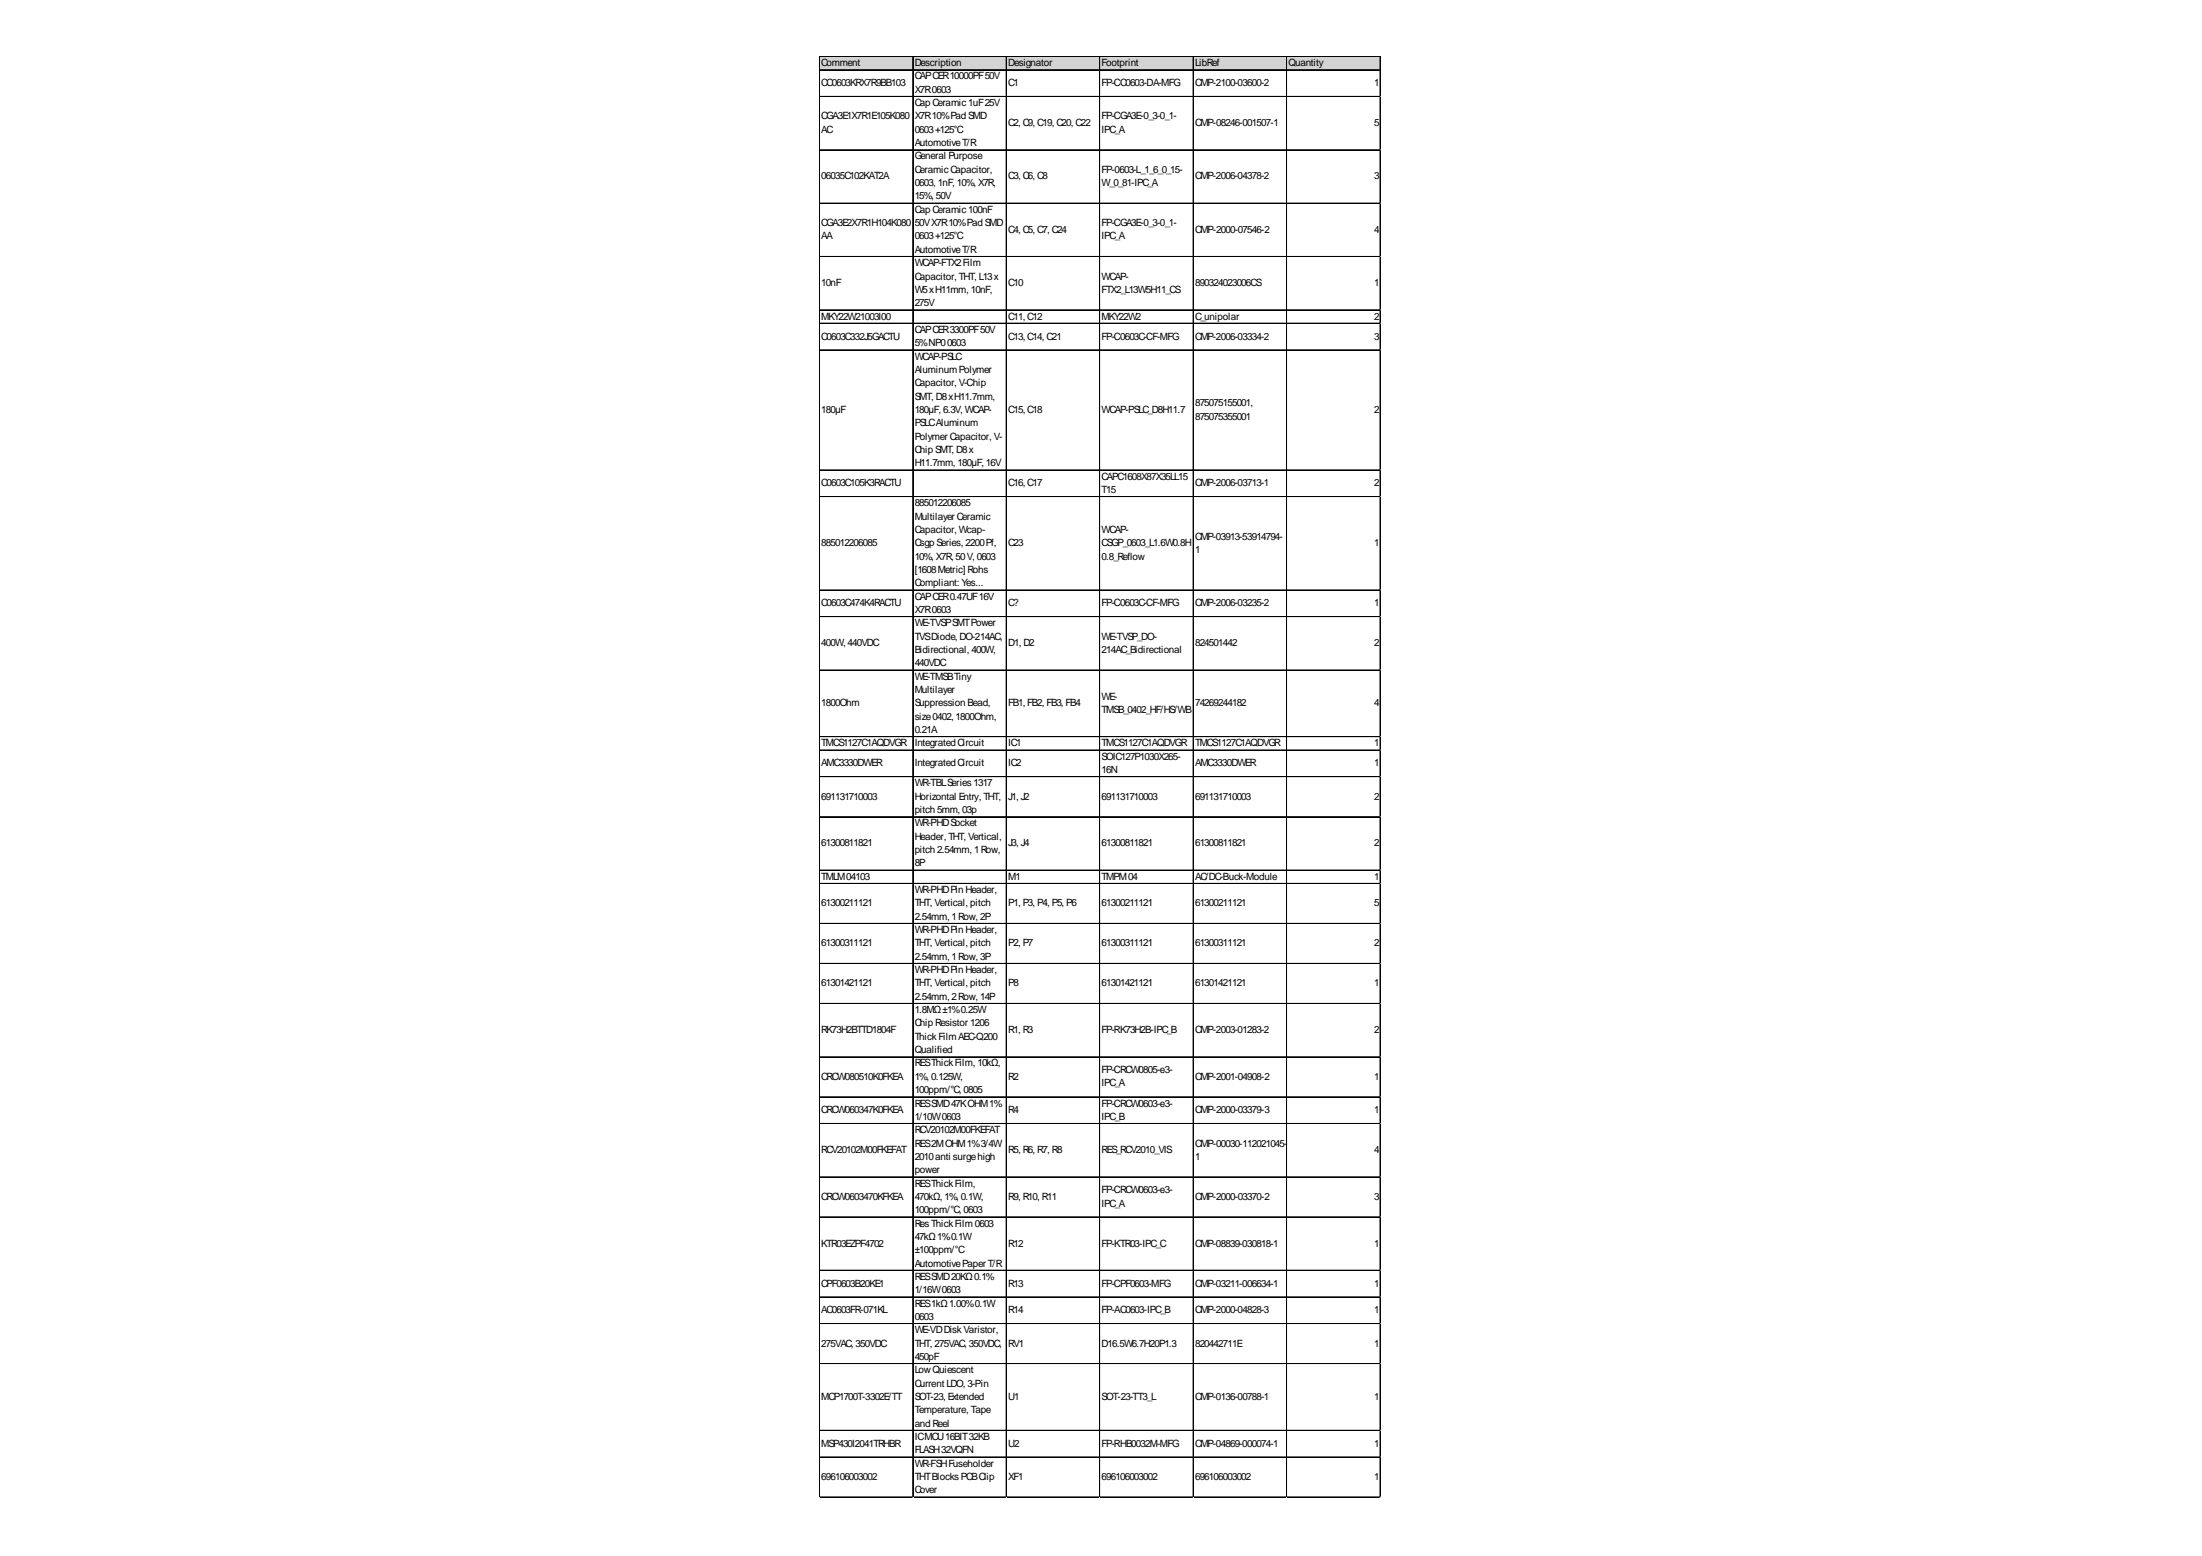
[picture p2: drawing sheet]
<svg xmlns="http://www.w3.org/2000/svg" width="297mm" height="210mm" viewBox="0 0 297 210" stroke-linecap="round" stroke-linejoin="round" font-family="sans-serif">
<defs><g id="words">
<g font-size="1.3">
<text x="110.8" y="8.9">Comment</text>
<text x="110.8" y="11.6">CC0603KRX7R9BB103</text>
<text x="123.4" y="8.9">Description</text>
<text x="123.4" y="10.7">CAPCER10000PF50V</text>
<text x="136" y="8.9">Designator</text>
<text x="136" y="11.6">C1</text>
<text x="148.6" y="8.9">Footprint</text>
<text x="148.6" y="11.6">FP-CC0603-DA-MFG</text>
<text x="161.2" y="8.9">LibRef</text>
<text x="161.2" y="11.6">CMP-2100-03600-2</text>
<text x="173.8" y="8.9">Quantity</text>
<text x="185.3" y="11.6">1</text>
<text x="110.8" y="16.1">CGA3E1X7R1E105K080</text>
<text x="110.8" y="17.9">AC</text>
<text x="123.4" y="12.5">X7R0603</text>
<text x="123.4" y="14.3">Cap Ceramic1uF25V</text>
<text x="123.4" y="16.1">X7R10%Pad SMD</text>
<text x="123.4" y="17.9">0603+125°C</text>
<text x="136" y="17">C2, C9, C19, C20, C22</text>
<text x="148.6" y="16.1">FP-CGA3E-0_3-0_1-</text>
<text x="148.6" y="17.9">IPC_A</text>
<text x="161.2" y="17">CMP-08246-001507-1</text>
<text x="185.3" y="17">5</text>
<text x="123.4" y="19.7">AutomotiveT/R</text>
<text x="123.4" y="21.5">General Purpose</text>
<text x="123.4" y="23.3">CeramicCapacitor,</text>
<text x="148.6" y="23.3">FP-0603-L_1_6_0_15-</text>
<text x="110.8" y="24.2">06035C102KAT2A</text>
<text x="123.4" y="25.1">0603, 1nF, 10%, X7R,</text>
<text x="123.4" y="26.9">15%, 50V</text>
<text x="123.4" y="28.7">Cap Ceramic100nF</text>
<text x="136" y="24.2">C3, C6, C8</text>
<text x="148.6" y="25.1">W_0_81-IPC_A</text>
<text x="161.2" y="24.2">CMP-2006-04378-2</text>
<text x="185.3" y="24.2">3</text>
<text x="110.8" y="30.5">CGA3E2X7R1H104K080</text>
<text x="110.8" y="32.3">AA</text>
<text x="123.4" y="30.5">50VX7R10%Pad SMD</text>
<text x="123.4" y="32.3">0603+125°C</text>
<text x="123.4" y="34.1">AutomotiveT/R</text>
<text x="123.4" y="35.9">WCAP-FTX2Film</text>
<text x="136" y="31.4">C4, C5, C7, C24</text>
<text x="148.6" y="30.5">FP-CGA3E-0_3-0_1-</text>
<text x="148.6" y="32.3">IPC_A</text>
<text x="161.2" y="31.4">CMP-2000-07546-2</text>
<text x="185.3" y="31.4">4</text>
<text x="110.8" y="38.6">10nF</text>
<text x="123.4" y="37.7">Capacitor, THT, L13x</text>
<text x="123.4" y="39.5">W5xH11mm, 10nF,</text>
<text x="123.4" y="41.3">275V</text>
<text x="136" y="38.6">C10</text>
<text x="148.6" y="37.7">WCAP-</text>
<text x="148.6" y="39.5">FTX2_L13W5H11_CS</text>
<text x="161.2" y="38.6">890324023006CS</text>
<text x="185.3" y="38.6">1</text>
<text x="110.8" y="43.1">MKY22W21003I00</text>
<text x="110.8" y="45.8">C0603C332J5GACTU</text>
<text x="123.4" y="44.9">CAPCER3300PF50V</text>
<text x="123.4" y="46.7">5%NP00603</text>
<text x="136" y="43.1">C11, C12</text>
<text x="136" y="45.8">C13, C14, C21</text>
<text x="148.6" y="43.1">MKY22W2</text>
<text x="148.6" y="45.8">FP-C0603C-CF-MFG</text>
<text x="161.2" y="43.1">C_unipolar</text>
<text x="161.2" y="45.8">CMP-2006-03334-2</text>
<text x="185.3" y="43.1">2</text>
<text x="185.3" y="45.8">3</text>
<text x="123.4" y="48.5">WCAP-PSLC</text>
<text x="123.4" y="50.3">AluminumPolymer</text>
<text x="123.4" y="52.1">Capacitor, V-Chip</text>
<text x="123.4" y="53.9">SMT, D8xH11.7mm,</text>
<text x="110.8" y="55.7">180µF</text>
<text x="123.4" y="55.7">180µF, 6.3V, WCAP-</text>
<text x="123.4" y="57.5">PSLCAluminum</text>
<text x="123.4" y="59.3">Polymer Capacitor, V-</text>
<text x="136" y="55.7">C15, C18</text>
<text x="148.6" y="55.7">WCAP-PSLC_D8H11.7</text>
<text x="161.2" y="54.8">875075155001,</text>
<text x="161.2" y="56.6">875075355001</text>
<text x="185.3" y="55.7">2</text>
<text x="110.8" y="65.6">C0603C105K3RACTU</text>
<text x="123.4" y="61.1">Chip SMT, D8x</text>
<text x="123.4" y="62.9">H11.7mm, 180µF, 16V</text>
<text x="136" y="65.6">C16, C17</text>
<text x="148.6" y="64.7">CAPC1608X87X35LL15</text>
<text x="161.2" y="65.6">CMP-2006-03713-1</text>
<text x="185.3" y="65.6">2</text>
<text x="123.4" y="68.3">885012206085</text>
<text x="123.4" y="70.1">Multilayer Ceramic</text>
<text x="123.4" y="71.9">Capacitor, Wcap-</text>
<text x="148.6" y="66.5">T15</text>
<text x="148.6" y="71.9">WCAP-</text>
<text x="110.8" y="73.7">885012206085</text>
<text x="123.4" y="73.7">Csgp Series, 2200Pf,</text>
<text x="123.4" y="75.5">10%, X7R, 50V, 0603</text>
<text x="123.4" y="77.3">[1608Metric] Rohs</text>
<text x="136" y="73.7">C23</text>
<text x="148.6" y="73.7">CSGP_0603_L1.6W0.8H</text>
<text x="148.6" y="75.5">0.8_Reflow</text>
<text x="161.2" y="72.8">CMP-03913-53914794-</text>
<text x="161.2" y="74.6">1</text>
<text x="185.3" y="73.7">1</text>
<text x="110.8" y="81.8">C0603C474K4RACTU</text>
<text x="123.4" y="79.1">Compliant: Yes...</text>
<text x="123.4" y="80.9">CAPCER0.47UF16V</text>
<text x="123.4" y="82.7">X7R0603</text>
<text x="136" y="81.8">C?</text>
<text x="148.6" y="81.8">FP-C0603C-CF-MFG</text>
<text x="161.2" y="81.8">CMP-2006-03235-2</text>
<text x="185.3" y="81.8">1</text>
<text x="110.8" y="87.2">400W, 440VDC</text>
<text x="123.4" y="84.5">WE-TVSPSMTPower</text>
<text x="123.4" y="86.3">TVSDiode, DO-214AC,</text>
<text x="123.4" y="88.1">Bidirectional, 400W,</text>
<text x="123.4" y="89.9">440VDC</text>
<text x="136" y="87.2">D1, D2</text>
<text x="148.6" y="86.3">WE-TVSP_DO-</text>
<text x="148.6" y="88.1">214AC_Bidirectional</text>
<text x="161.2" y="87.2">824501442</text>
<text x="185.3" y="87.2">2</text>
<text x="110.8" y="95.3">1800Ohm</text>
<text x="123.4" y="91.7">WE-TMSBTiny</text>
<text x="123.4" y="93.5">Multilayer</text>
<text x="123.4" y="95.3">Suppression Bead,</text>
<text x="136" y="95.3">FB1, FB2, FB3, FB4</text>
<text x="148.6" y="94.4">WE-</text>
<text x="161.2" y="95.3">74269244182</text>
<text x="185.3" y="95.3">4</text>
<text x="110.8" y="100.7">TMCS1127C1AQDVGR</text>
<text x="123.4" y="97.1">size0402, 1800Ohm,</text>
<text x="123.4" y="98.9">0.21A</text>
<text x="123.4" y="100.7">Integrated Circuit</text>
<text x="136" y="100.7">IC1</text>
<text x="148.6" y="96.2">TMSB_0402_HF/HS/WB</text>
<text x="148.6" y="100.7">TMCS1127C1AQDVGR</text>
<text x="161.2" y="100.7">TMCS1127C1AQDVGR</text>
<text x="185.3" y="100.7">1</text>
<text x="110.8" y="103.4">AMC3330DWER</text>
<text x="110.8" y="107.9">691131710003</text>
<text x="123.4" y="103.4">Integrated Circuit</text>
<text x="123.4" y="106.1">WR-TBLSeries1317</text>
<text x="123.4" y="107.9">Horizontal Entry, THT,</text>
<text x="136" y="103.4">IC2</text>
<text x="136" y="107.9">J1, J2</text>
<text x="148.6" y="102.5">SOIC127P1030X265-</text>
<text x="148.6" y="104.3">16N</text>
<text x="148.6" y="107.9">691131710003</text>
<text x="161.2" y="103.4">AMC3330DWER</text>
<text x="161.2" y="107.9">691131710003</text>
<text x="185.3" y="103.4">1</text>
<text x="185.3" y="107.9">2</text>
<text x="123.4" y="109.7">pitch 5mm, 03p</text>
<text x="123.4" y="111.5">WR-PHDSocket</text>
<text x="123.4" y="113.3">Header, THT, Vertical,</text>
<text x="110.8" y="114.2">61300811821</text>
<text x="110.8" y="118.7">TMLM04103</text>
<text x="123.4" y="115.1">pitch 2.54mm, 1Row,</text>
<text x="123.4" y="116.9">8P</text>
<text x="136" y="114.2">J3, J4</text>
<text x="136" y="118.7">M1</text>
<text x="148.6" y="114.2">61300811821</text>
<text x="148.6" y="118.7">TMPM04</text>
<text x="161.2" y="114.2">61300811821</text>
<text x="161.2" y="118.7">AC/DC-Buck-Module</text>
<text x="185.3" y="114.2">2</text>
<text x="185.3" y="118.7">1</text>
<text x="110.8" y="122.3">61300211121</text>
<text x="123.4" y="120.5">WR-PHDPin Header,</text>
<text x="123.4" y="122.3">THT, Vertical, pitch</text>
<text x="123.4" y="124.1">2.54mm, 1Row, 2P</text>
<text x="123.4" y="125.9">WR-PHDPin Header,</text>
<text x="136" y="122.3">P1, P3, P4, P5, P6</text>
<text x="148.6" y="122.3">61300211121</text>
<text x="161.2" y="122.3">61300211121</text>
<text x="185.3" y="122.3">5</text>
<text x="110.8" y="127.7">61300311121</text>
<text x="123.4" y="127.7">THT, Vertical, pitch</text>
<text x="123.4" y="129.5">2.54mm, 1Row, 3P</text>
<text x="123.4" y="131.3">WR-PHDPin Header,</text>
<text x="136" y="127.7">P2, P7</text>
<text x="148.6" y="127.7">61300311121</text>
<text x="161.2" y="127.7">61300311121</text>
<text x="185.3" y="127.7">2</text>
<text x="110.8" y="133.1">61301421121</text>
<text x="123.4" y="133.1">THT, Vertical, pitch</text>
<text x="123.4" y="134.9">2.54mm, 2Row, 14P</text>
<text x="123.4" y="136.7">1.8MΩ±1%0.25W</text>
<text x="136" y="133.1">P8</text>
<text x="148.6" y="133.1">61301421121</text>
<text x="161.2" y="133.1">61301421121</text>
<text x="185.3" y="133.1">1</text>
<text x="110.8" y="139.4">RK73H2BTTD1804F</text>
<text x="123.4" y="138.5">Chip Resistor 1206</text>
<text x="123.4" y="140.3">ThickFilmAEC-Q200</text>
<text x="123.4" y="142.1">Qualified</text>
<text x="123.4" y="143.9">RESThickFilm, 10kΩ,</text>
<text x="136" y="139.4">R1, R3</text>
<text x="148.6" y="139.4">FP-RK73H2B-IPC_B</text>
<text x="161.2" y="139.4">CMP-2003-01283-2</text>
<text x="185.3" y="139.4">2</text>
<text x="110.8" y="145.7">CRCW080510K0FKEA</text>
<text x="123.4" y="145.7">1%, 0.125W,</text>
<text x="123.4" y="147.5">100ppm/°C, 0805</text>
<text x="123.4" y="149.3">RESSMD47KOHM1%</text>
<text x="136" y="145.7">R2</text>
<text x="148.6" y="144.8">FP-CRCW0805-e3-</text>
<text x="148.6" y="146.6">IPC_A</text>
<text x="148.6" y="149.3">FP-CRCW0603-e3-</text>
<text x="161.2" y="145.7">CMP-2001-04908-2</text>
<text x="185.3" y="145.7">1</text>
<text x="110.8" y="150.2">CRCW060347K0FKEA</text>
<text x="110.8" y="155.6">RCV20102M00FKEFAT</text>
<text x="123.4" y="151.1">1/10W0603</text>
<text x="123.4" y="152.9">RCV20102M00FKEFAT</text>
<text x="123.4" y="154.7">RES2MOHM1%3/4W</text>
<text x="136" y="150.2">R4</text>
<text x="136" y="155.6">R5, R6, R7, R8</text>
<text x="148.6" y="151.1">IPC_B</text>
<text x="148.6" y="155.6">RES_RCV2010_VIS</text>
<text x="161.2" y="150.2">CMP-2000-03379-3</text>
<text x="161.2" y="154.7">CMP-00030-112021045-</text>
<text x="185.3" y="150.2">1</text>
<text x="185.3" y="155.6">4</text>
<text x="110.8" y="161.9">CRCW0603470KFKEA</text>
<text x="123.4" y="156.5">2010anti surgehigh</text>
<text x="123.4" y="158.3">power</text>
<text x="123.4" y="160.1">RESThickFilm,</text>
<text x="123.4" y="161.9">470kΩ, 1%, 0.1W,</text>
<text x="136" y="161.9">R9, R10, R11</text>
<text x="148.6" y="161">FP-CRCW0603-e3-</text>
<text x="161.2" y="156.5">1</text>
<text x="161.2" y="161.9">CMP-2000-03370-2</text>
<text x="185.3" y="161.9">3</text>
<text x="123.4" y="163.7">100ppm/°C, 0603</text>
<text x="123.4" y="165.5">ResThickFilm0603</text>
<text x="123.4" y="167.3">47kΩ1%0.1W</text>
<text x="148.6" y="162.8">IPC_A</text>
<text x="110.8" y="168.2">KTR03EZPF4702</text>
<text x="110.8" y="173.6">CPF0603B20KE1</text>
<text x="123.4" y="169.1">±100ppm/°C</text>
<text x="123.4" y="170.9">AutomotivePaper T/R</text>
<text x="123.4" y="172.7">RESSMD20KΩ0.1%</text>
<text x="136" y="168.2">R12</text>
<text x="136" y="173.6">R13</text>
<text x="148.6" y="168.2">FP-KTR03-IPC_C</text>
<text x="148.6" y="173.6">FP-CPF0603-MFG</text>
<text x="161.2" y="168.2">CMP-08839-030818-1</text>
<text x="161.2" y="173.6">CMP-03211-006634-1</text>
<text x="185.3" y="168.2">1</text>
<text x="185.3" y="173.6">1</text>
<text x="110.8" y="177.2">AC0603FR-071KL</text>
<text x="123.4" y="174.5">1/16W0603</text>
<text x="123.4" y="176.3">RES1kΩ1.00%0.1W</text>
<text x="123.4" y="178.1">0603</text>
<text x="123.4" y="179.9">WE-VDDiskVaristor,</text>
<text x="136" y="177.2">R14</text>
<text x="148.6" y="177.2">FP-AC0603-IPC_B</text>
<text x="161.2" y="177.2">CMP-2000-04828-3</text>
<text x="185.3" y="177.2">1</text>
<text x="110.8" y="181.7">275VAC, 350VDC</text>
<text x="123.4" y="181.7">THT, 275VAC, 350VDC,</text>
<text x="123.4" y="183.5">450pF</text>
<text x="123.4" y="185.3">LowQuiescent</text>
<text x="136" y="181.7">RV1</text>
<text x="148.6" y="181.7">D16.5W6.7H20P1.3</text>
<text x="161.2" y="181.7">820442711E</text>
<text x="185.3" y="181.7">1</text>
<text x="110.8" y="188.9">MCP1700T-3302E/TT</text>
<text x="123.4" y="187.1">Current LDO, 3-Pin</text>
<text x="123.4" y="188.9">SOT-23, Extended</text>
<text x="123.4" y="190.7">Temperature, Tape</text>
<text x="136" y="188.9">U1</text>
<text x="148.6" y="188.9">SOT-23-TT3_L</text>
<text x="161.2" y="188.9">CMP-0136-00788-1</text>
<text x="185.3" y="188.9">1</text>
<text x="110.8" y="195.2">MSP430I2041TRHBR</text>
<text x="123.4" y="192.5">and Reel</text>
<text x="123.4" y="194.3">ICMCU16BIT32KB</text>
<text x="123.4" y="196.1">FLASH32VQFN</text>
<text x="123.4" y="197.8">WR-FSHFuseholder</text>
<text x="136" y="195.2">U2</text>
<text x="148.6" y="195.2">FP-RHB0032M-MFG</text>
<text x="161.2" y="195.2">CMP-04869-000074-1</text>
<text x="185.3" y="195.2">1</text>
<text x="110.8" y="199.6">696106003002</text>
<text x="123.4" y="199.6">THTBlocksPCBClip</text>
<text x="123.4" y="201.4">Cover</text>
<text x="136" y="199.6">XF1</text>
<text x="148.6" y="199.6">696106003002</text>
<text x="161.2" y="199.6">696106003002</text>
<text x="185.3" y="199.6">1</text>
</g>
</g></defs>
<path d="M110.5 7.6h75.8v1.9h-75.8z" fill="#d3d3d3"/>
<g fill="none" stroke="#000" stroke-width=".13">
<path d="M110.5 7.6v194.4M110.6 7.6v194.4M110.6 7.6h75.6M110.6 7.7h75.6M110.6 9.4h75.6M110.6 13h75.6M123.1 7.7v194.3M123.2 7.7v194.3M135.7 7.7v194.3M135.8 7.7v194.3M148.3 7.7v194.3M148.4 7.7v194.3"/>
<path d="M160.9 7.7v194.3M161 7.7v194.3M173.5 7.7v194.3M173.6 7.7v194.3M186.2 7.7v194.3M110.6 20.2h75.6M110.6 27.4h75.6M110.6 34.6h75.6M110.6 41.8h75.6M110.6 43.6h75.6M110.6 47.2h75.6M110.6 63.4h75.6"/>
<path d="M110.6 67h75.6M110.6 79.6h75.6M110.6 83.2h75.6M110.6 90.4h75.6M110.6 99.4h75.6M110.6 101.2h75.6M110.6 104.8h75.6M110.6 110.2h75.6M110.6 117.4h75.6M110.6 119.2h75.6M110.6 124.6h75.6M110.6 130h75.6"/>
<path d="M110.6 135.4h75.6M110.6 142.6h75.6M110.6 148h75.6M110.6 151.6h75.6M110.6 158.8h75.6M110.6 164.1h75.6M110.6 164.2h75.6M110.6 171.3h75.6M110.6 171.4h75.6M110.6 174.9h75.6M110.6 175h75.6M110.6 178.5h75.6"/>
<path d="M110.6 178.6h75.6M110.6 183.9h75.6M110.6 184h75.6M110.6 192.9h75.6M110.6 193h75.6M110.6 196.5h75.6M110.6 196.6h75.6M110.6 201.9h75.6M110.6 202h75.6"/>
</g>
<path d="M110.5 202v.1" fill="none" stroke="#e0e0e0" stroke-width=".13"/>
<path d="M110.5 202l.1 .1z" fill="#e0e0e0"/>
<path d="M123.1 202v.1" fill="none" stroke="#e0e0e0" stroke-width=".13"/>
<path d="M123.1 202l.1 .1z" fill="#e0e0e0"/>
<path d="M135.7 202v.1" fill="none" stroke="#e0e0e0" stroke-width=".13"/>
<path d="M135.7 202l.1 .1z" fill="#e0e0e0"/>
<path d="M148.3 202v.1" fill="none" stroke="#e0e0e0" stroke-width=".13"/>
<path d="M148.3 202l.1 .1z" fill="#e0e0e0"/>
<path d="M160.9 202v.1" fill="none" stroke="#e0e0e0" stroke-width=".13"/>
<path d="M160.9 202l.1 .1z" fill="#e0e0e0"/>
<path d="M173.5 202v.1" fill="none" stroke="#e0e0e0" stroke-width=".13"/>
<path d="M173.5 202l.1 .1z" fill="#e0e0e0"/>
<path d="M186.2 202v.1" fill="none" stroke="#e0e0e0" stroke-width=".13"/>
<path d="M186.2 202v.1z" fill="#e0e0e0"/>
<path d="M186.2 13h.1" fill="none" stroke="#e0e0e0" stroke-width=".13"/>
<path d="M186.2 13l.1 .1z" fill="#e0e0e0"/>
<path d="M186.2 20.2h.1" fill="none" stroke="#e0e0e0" stroke-width=".13"/>
<path d="M186.2 20.2l.1 .1z" fill="#e0e0e0"/>
<path d="M186.2 27.4h.1" fill="none" stroke="#e0e0e0" stroke-width=".13"/>
<path d="M186.2 27.4l.1 .1z" fill="#e0e0e0"/>
<path d="M186.2 34.6h.1" fill="none" stroke="#e0e0e0" stroke-width=".13"/>
<path d="M186.2 34.6l.1 .1z" fill="#e0e0e0"/>
<path d="M186.2 41.8h.1" fill="none" stroke="#e0e0e0" stroke-width=".13"/>
<path d="M186.2 41.8l.1 .1z" fill="#e0e0e0"/>
<path d="M186.2 43.6h.1" fill="none" stroke="#e0e0e0" stroke-width=".13"/>
<path d="M186.2 43.6l.1 .1z" fill="#e0e0e0"/>
<path d="M186.2 47.2h.1" fill="none" stroke="#e0e0e0" stroke-width=".13"/>
<path d="M186.2 47.2l.1 .1z" fill="#e0e0e0"/>
<path d="M186.2 63.4h.1" fill="none" stroke="#e0e0e0" stroke-width=".13"/>
<path d="M186.2 63.4l.1 .1z" fill="#e0e0e0"/>
<path d="M186.2 67h.1" fill="none" stroke="#e0e0e0" stroke-width=".13"/>
<path d="M186.2 67l.1 .1z" fill="#e0e0e0"/>
<path d="M186.2 79.6h.1" fill="none" stroke="#e0e0e0" stroke-width=".13"/>
<path d="M186.2 79.6l.1 .1z" fill="#e0e0e0"/>
<path d="M186.2 83.2h.1" fill="none" stroke="#e0e0e0" stroke-width=".13"/>
<path d="M186.2 83.2l.1 .1z" fill="#e0e0e0"/>
<path d="M186.2 90.4h.1" fill="none" stroke="#e0e0e0" stroke-width=".13"/>
<path d="M186.2 90.4l.1 .1z" fill="#e0e0e0"/>
<path d="M186.2 99.4h.1" fill="none" stroke="#e0e0e0" stroke-width=".13"/>
<path d="M186.2 99.4l.1 .1z" fill="#e0e0e0"/>
<path d="M186.2 101.2h.1" fill="none" stroke="#e0e0e0" stroke-width=".13"/>
<path d="M186.2 101.2l.1 .1z" fill="#e0e0e0"/>
<path d="M186.2 104.8h.1" fill="none" stroke="#e0e0e0" stroke-width=".13"/>
<path d="M186.2 104.8l.1 .1z" fill="#e0e0e0"/>
<path d="M186.2 110.2h.1" fill="none" stroke="#e0e0e0" stroke-width=".13"/>
<path d="M186.2 110.2l.1 .1z" fill="#e0e0e0"/>
<path d="M186.2 117.4h.1" fill="none" stroke="#e0e0e0" stroke-width=".13"/>
<path d="M186.2 117.4l.1 .1z" fill="#e0e0e0"/>
<path d="M186.2 119.2h.1" fill="none" stroke="#e0e0e0" stroke-width=".13"/>
<path d="M186.2 119.2l.1 .1z" fill="#e0e0e0"/>
<path d="M186.2 124.6h.1" fill="none" stroke="#e0e0e0" stroke-width=".13"/>
<path d="M186.2 124.6l.1 .1z" fill="#e0e0e0"/>
<path d="M186.2 130h.1" fill="none" stroke="#e0e0e0" stroke-width=".13"/>
<path d="M186.2 130l.1 .1z" fill="#e0e0e0"/>
<path d="M186.2 135.4h.1" fill="none" stroke="#e0e0e0" stroke-width=".13"/>
<path d="M186.2 135.4h.1z" fill="#e0e0e0"/>
<path d="M186.2 142.6h.1" fill="none" stroke="#e0e0e0" stroke-width=".13"/>
<path d="M186.2 142.6h.1z" fill="#e0e0e0"/>
<path d="M186.2 148h.1" fill="none" stroke="#e0e0e0" stroke-width=".13"/>
<path d="M186.2 148h.1z" fill="#e0e0e0"/>
<path d="M186.2 151.6h.1" fill="none" stroke="#e0e0e0" stroke-width=".13"/>
<path d="M186.2 151.6h.1z" fill="#e0e0e0"/>
<path d="M186.2 158.8h.1" fill="none" stroke="#e0e0e0" stroke-width=".13"/>
<path d="M186.2 158.8h.1z" fill="#e0e0e0"/>
<path d="M186.2 164.1h.1" fill="none" stroke="#e0e0e0" stroke-width=".13"/>
<path d="M186.2 164.1l.1 .1z" fill="#e0e0e0"/>
<path d="M186.2 171.3h.1" fill="none" stroke="#e0e0e0" stroke-width=".13"/>
<path d="M186.2 171.3l.1 .1z" fill="#e0e0e0"/>
<path d="M186.2 174.9h.1" fill="none" stroke="#e0e0e0" stroke-width=".13"/>
<path d="M186.2 174.9l.1 .1z" fill="#e0e0e0"/>
<path d="M186.2 178.5h.1" fill="none" stroke="#e0e0e0" stroke-width=".13"/>
<path d="M186.2 178.5l.1 .1z" fill="#e0e0e0"/>
<path d="M186.2 183.9h.1" fill="none" stroke="#e0e0e0" stroke-width=".13"/>
<path d="M186.2 183.9l.1 .1z" fill="#e0e0e0"/>
<path d="M186.2 192.9h.1" fill="none" stroke="#e0e0e0" stroke-width=".13"/>
<path d="M186.2 192.9l.1 .1z" fill="#e0e0e0"/>
<path d="M186.2 196.5h.1" fill="none" stroke="#e0e0e0" stroke-width=".13"/>
<path d="M186.2 196.5l.1 .1z" fill="#e0e0e0"/>
<path d="M186.2 201.9h.1" fill="none" stroke="#e0e0e0" stroke-width=".13"/>
<path d="M186.2 201.9l.1 .1z" fill="#e0e0e0"/>
<use href="#words"/>
</svg>
